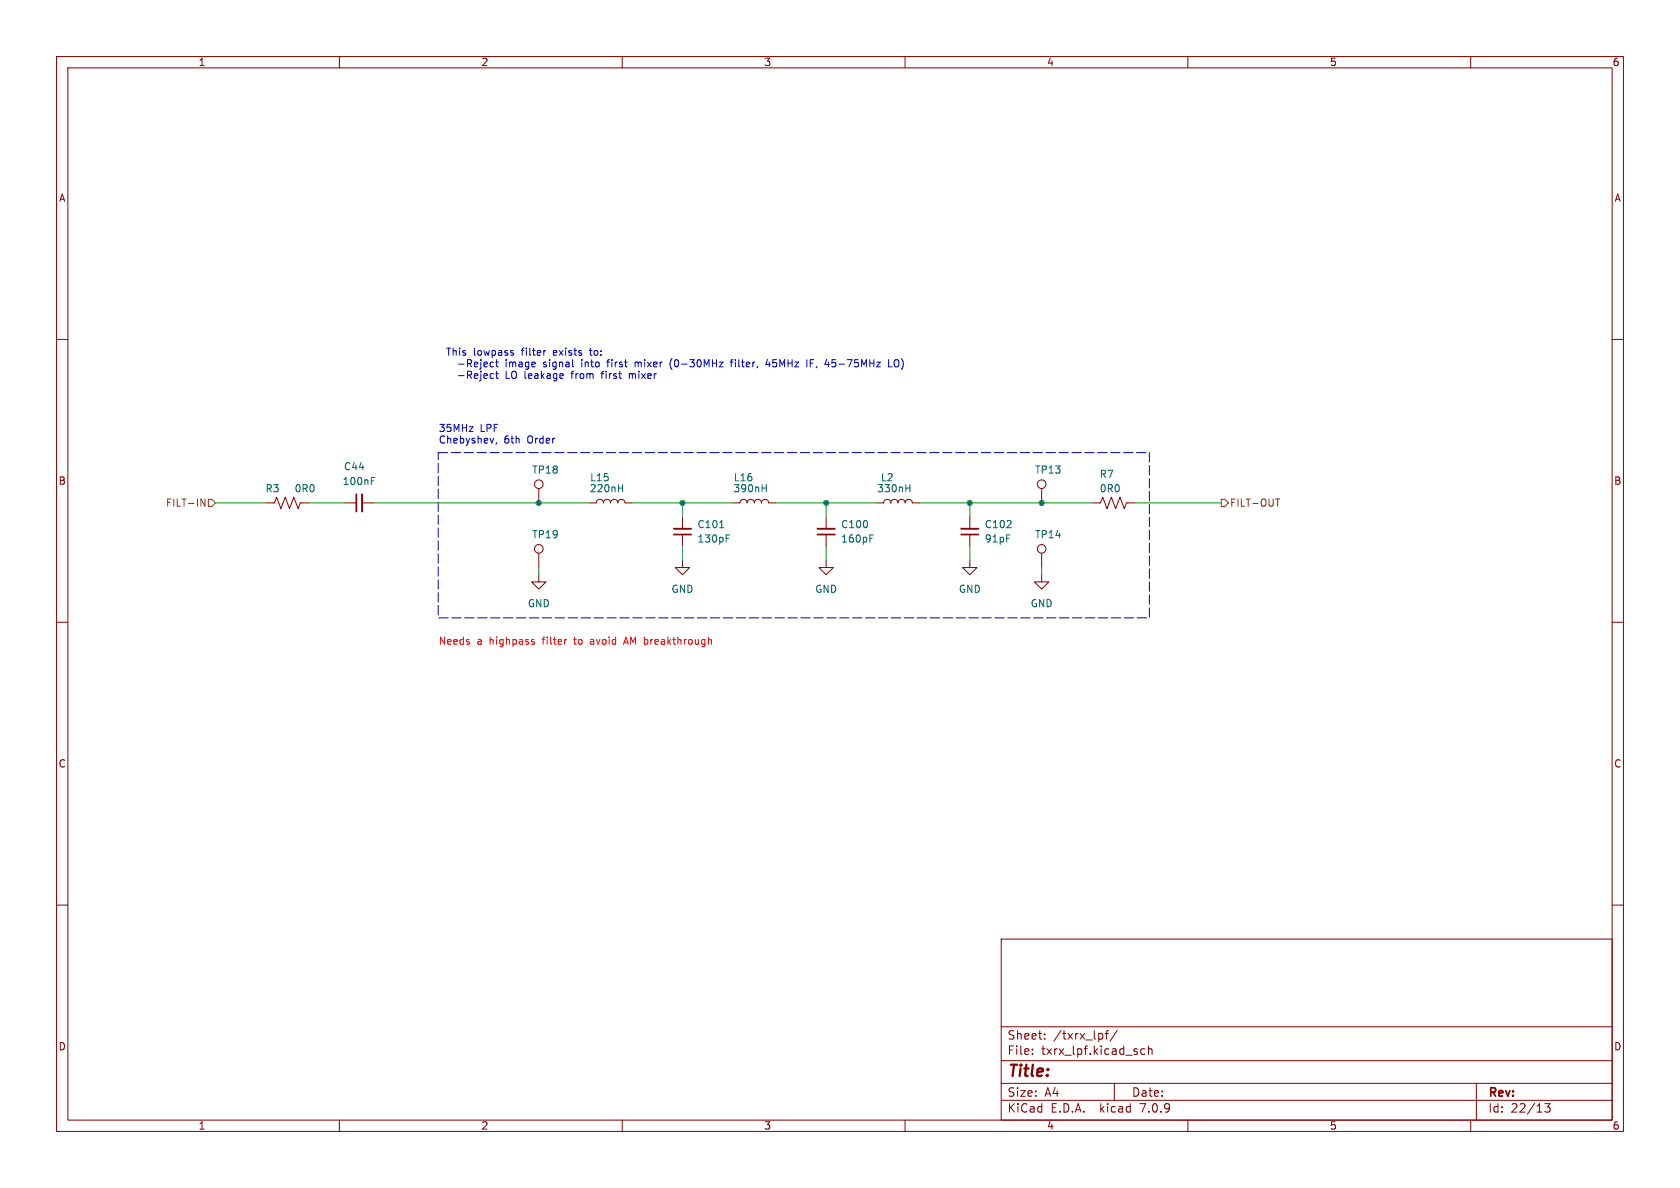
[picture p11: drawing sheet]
<svg xmlns="http://www.w3.org/2000/svg" width="297mm" height="210mm" viewBox="0 0 297 210" stroke-linecap="round" stroke-linejoin="round" font-family="sans-serif">
<defs><g id="words">
<text font-size="2.8" fill="#840000" x="178" y="190.9">Title:</text>
<g font-size="2.1" fill="#840000">
<text x="178" y="184">Sheet:</text>
<text x="186.2" y="184">/txrx_lpf/</text>
<text x="178" y="186.7">File:</text>
<text x="184.1" y="186.7">txrx_lpf.kicad_sch</text>
<text x="178" y="196.9">KiCad</text>
<text x="178" y="194.1">Size:</text>
<text x="184.7" y="194.1">A4</text>
<text x="185.7" y="196.9">E.D.A.</text>
<text x="194.6" y="196.9">kicad</text>
<text x="200" y="194.1">Date:</text>
<text x="201.8" y="196.9">7.0.9</text>
<text x="263" y="194.3">Rev:</text>
<text x="263" y="196.9">Id:</text>
<text x="267.1" y="196.9">22/13</text>
</g>
<g font-size="1.8" fill="#840000">
<text x="35" y="11.9">1</text>
<text x="85" y="11.9">2</text>
<text x="135" y="11.9">3</text>
<text x="185" y="11.9">4</text>
<text x="235" y="11.9">5</text>
<text x="285" y="11.9">6</text>
<text x="10.3" y="35.9">A</text>
<text x="285.3" y="35.9">A</text>
<text x="10.3" y="85.9">B</text>
<text x="285.3" y="85.9">B</text>
<text x="10.3" y="135.9">C</text>
<text x="285.3" y="135.9">C</text>
<text x="10.3" y="185.9">D</text>
<text x="285.3" y="185.9">D</text>
<text x="35" y="199.9">1</text>
<text x="85" y="199.9">2</text>
<text x="135" y="199.9">3</text>
<text x="185" y="199.9">4</text>
<text x="235" y="199.9">5</text>
<text x="285" y="199.9">6</text>
</g>
<g font-size="1.8" fill="#0000c2">
<text x="78.7" y="63">This</text>
<text x="81.1" y="65">-Reject</text>
<text x="83.7" y="63">lowpass</text>
<text x="89.7" y="65">image</text>
<text x="92.3" y="63">filter</text>
<text x="96.5" y="65">signal</text>
<text x="98.1" y="63">exists</text>
<text x="103.5" y="65">into</text>
<text x="104.8" y="63">to:</text>
<text x="108.3" y="65">first</text>
<text x="113.3" y="65">mixer</text>
<text x="119.7" y="65">(0-30MHz</text>
<text x="130.7" y="65">filter,</text>
<text x="137.1" y="65">45MHz</text>
<text x="144.5" y="65">IF,</text>
<text x="147.9" y="65">45-75MHz</text>
<text x="159.3" y="65">LO)</text>
<text x="81.1" y="67.1">-Reject</text>
<text x="89.7" y="67.1">LO leakage</text>
<text x="101.7" y="67.1">from</text>
<text x="107.2" y="67.1">first</text>
<text x="112.3" y="67.1">mixer</text>
<text x="77.5" y="76.4">35MHz</text>
<text x="84.9" y="76.4">LPF</text>
<text x="77.5" y="78.5">Chebyshev,</text>
<text x="89.1" y="78.5">6th</text>
<text x="93.4" y="78.5">Order</text>
</g>
<g font-size="1.8" fill="#006464">
<text x="60.7" y="83.3">C44</text>
<text x="94" y="83.9">TP18</text>
<text x="182.9" y="83.9">TP13</text>
<text x="46.8" y="87.2">R3</text>
<text x="52" y="87.2">0R0</text>
<text x="60.5" y="86">100nF</text>
<text x="104.2" y="87.2">220nH</text>
<text x="104.2" y="85.3">L15</text>
<text x="129.6" y="87.2">390nH</text>
<text x="129.6" y="85.3">L16</text>
<text x="155" y="87.2">330nH</text>
<text x="155.6" y="85.3">L2</text>
<text x="194.3" y="84.7">R7</text>
<text x="194.3" y="87.2">0R0</text>
<text x="94" y="95.4">TP19</text>
<text x="123.2" y="93.6">C101</text>
<text x="148.6" y="93.6">C100</text>
<text x="174" y="93.6">C102</text>
<text x="182.9" y="95.4">TP14</text>
<text x="123.2" y="96.1">130pF</text>
<text x="148.6" y="96.1">160pF</text>
<text x="174" y="96.1">91pF</text>
<text x="93.2" y="107.5">GND</text>
<text x="118.6" y="105">GND</text>
<text x="144" y="105">GND</text>
<text x="169.4" y="105">GND</text>
<text x="182.1" y="107.5">GND</text>
</g>
<g font-size="1.8" fill="#725600">
<text x="29.2" y="89.8">FILT-IN</text>
<text x="217.4" y="89.8">FILT-OUT</text>
</g>
<g font-size="1.8" fill="#f00">
<text x="77.5" y="114.1">Needs</text>
<text x="84.3" y="114.1">a</text>
<text x="86.6" y="114.1">highpass</text>
<text x="96.2" y="114.1">filter</text>
<text x="102" y="114.1">to</text>
<text x="105" y="114.1">avoid</text>
<text x="111.2" y="114.1">AM breakthrough</text>
</g>
</g></defs>
<g fill="none" stroke="#840000" stroke-width=".18">
<path d="M10 10h277v190h-277zM12 12h273v186h-273zM60 10v2M110 10v2M160 10v2M210 10v2M260 10v2M10 60h2M285 60h2M47 88.9h1.5l.4-1 .8 2 .7-2 .8 2 .7-2 .8 2 .4-1h1.5M61 88.9h2M64 88.9h2"/>
<path d="M95.2 86.4v2.5M95.2 97.8v2.5M104.1 88.9h1.3a.64 .64 0 0 1 .6-.6 .64 .64 0 0 1 .7 .6 .64 .64 0 0 1 .6-.6 .64 .64 0 0 1 .6 .6 .64 .64 0 0 1 .7-.6 .64 .64 0 0 1 .6 .6 .64 .64 0 0 1 .7-.6 .64 .64 0 0 1 .6 .6h1.3M120.6 99.1v1.2h1.3l-1.3 1.3-1.2-1.3h1.2M120.6 91.4v2.1M120.6 94.5v2M129.5 88.9h1.3a.64 .64 0 0 1 .6-.6 .64 .64 0 0 1 .7 .6 .64 .64 0 0 1 .6-.6 .64 .64 0 0 1 .6 .6 .64 .64 0 0 1 .7-.6 .64 .64 0 0 1 .6 .6 .64 .64 0 0 1 .7-.6 .64 .64 0 0 1 .6 .6h1.3M146 99.1v1.2h1.3l-1.3 1.3-1.2-1.3h1.2M146 91.4v2.1M146 94.5v2M154.9 88.9h1.3a.64 .64 0 0 1 .6-.6 .64 .64 0 0 1 .7 .6 .64 .64 0 0 1 .6-.6 .64 .64 0 0 1 .6 .6 .64 .64 0 0 1 .7-.6 .64 .64 0 0 1 .6 .6 .64 .64 0 0 1 .7-.6 .64 .64 0 0 1 .6 .6h1.3M171.4 99.1v1.2h1.3l-1.3 1.3-1.2-1.3h1.2"/>
<path d="M171.4 91.4v2.1M171.4 94.5v2M184.1 86.4v2.5M184.1 97.8v2.5M193 88.9h1.6l.3-1 .8 2 .8-2 .7 2 .8-2 .8 2 .3-1h1.6M10 110h2M95.2 101.6v1.3h1.3l-1.3 1.2-1.2-1.2h1.2M184.1 101.6v1.3h1.3l-1.3 1.2-1.2-1.2h1.2M285 110h2M10 160h2M285 160h2M177 166h108v32h-108z"/>
<path d="M60 198v2M110 198v2M160 198v2M177 194.5h108M177 191.5h108M177 187.5h108M177 181.5h108M182.5 186.3v.1M182.5 185.5v.1M184.7 183.6v.1M184.7 182.8v.1M194.9 182.8v.8"/>
<path d="M195.4 182.7h.6M196 182.2l-.4 .2v1.3M197 191.5v3M197.5 182.1l-1.3 2M202.4 185.5l-.4-.1-.3 .3v.4l.1 .2h.6M203 185.5l.2-.1 .4 .1 .1 .9M203 184.9v1.5M210 198v2M260 198v2M261 191.5v6.5M273.1 195.1h.9l-.5 .6 .5 .1v.7l-.3 .1h-.4l-.2-.1"/>
<circle cx="95.2" cy="97" r=".76"/>
<circle cx="95.2" cy="85.6" r=".76"/>
<circle cx="184.1" cy="97" r=".76"/>
<circle cx="184.1" cy="85.6" r=".76"/>
</g>
<g fill="none" stroke="#006464" stroke-width=".18">
<path d="M65.7 85h.4M65.7 84.4h.6M109.3 86.3h.8M110.1 85.7v1.2M127.2 93.3h.8M128.4 95.2h.4M128.4 94.6h.6M134.7 86.3h.8M135.5 85.7v1.2M153.8 95.2h.4M153.8 94.6h.6M160.1 86.3h.8"/>
<path d="M160.9 85.7v1.2"/>
</g>
<path d="M64 87.4v3M119.1 93.5h3.1M144.5 93.5h3.1M169.9 93.5h3.1" fill="none" stroke="#840000" stroke-width=".33"/>
<path d="M63 87.4v3M119.1 94.5h3.1M144.5 94.5h3.1M169.9 94.5h3.1" fill="none" stroke="#840000" stroke-width=".3"/>
<path d="M35.5 88.2l.7 1.3v-1.3M36.8 88.3h.7l.6 .6-.6 .6h-.7zM215.9 88.3h.6l.7 .6-.7 .6h-.6zM225.5 88.2h.7" fill="none" stroke="#725600" stroke-width=".18"/>
<g fill="none" stroke="#0000c2" stroke-width=".18">
<path d="M87.6 64h.5M87.6 66h.5M87.8 78.3l-.1 .2M87.8 63.6v1.1l.3 .2M87.8 65.6v1.1l.3 .2M90.5 62.4h.3v.2l-.2 .2h-.2M90.5 62h.3M96.5 62h-.2M100.9 66h.5M101.1 65.8v1.1M102.8 63.6v.1M102.8 64v.9"/>
<path d="M106.2 66h.5M106.6 65.6l-.2 .2v1.1M107.3 64h.4M107.7 63.6l-.3 .2v1.1M111.3 66.2l.3-.2 .2 .2M111.3 66v.9M112.3 64.1l.3-.1 .2 .2M112.3 64v.9M118.8 63.4a1.46 1.46 0 0 0 0 1.9M129.1 64h.5M129.6 63.6l-.3 .2v1.1M130 63.6v.1"/>
<path d="M130 64v.9M135.7 63.5l-.3 .9h.8M136 64v.9M143.2 64.2h.5M143.9 63.6h-.7v1.3M147.1 64.7l.4 .2M147.7 63.6h-.6v.6l.4-.1M157.1 63.6v1.3h.6M158.9 64a.42 .42 0 0 0-.4-.4 .42 .42 0 0 0-.4 .4v.4a.42 .42 0 0 0 .4 .5 .42 .42 0 0 0 .4-.5"/>
</g>
<path d="M94.1 113.5h.3l.1 .2-.2 .2h-.2M94.1 113l.3 .1M100.1 113h.1M104.5 113l-.1 .1M104.5 113.4l-.1 .2 .1 .3M110.3 113.5h.7M110.7 112.6l-.5 1.3" fill="none" stroke="#f00" stroke-width=".18"/>
<path d="M77.5 80h125.7v29.2h-125.7v-29.2" fill="none" stroke="#0000c2" stroke-width=".18" stroke-dasharray="1.7 .6"/>
<g fill="none" stroke="#009600" stroke-width=".18">
<path d="M38.1 88.9h8.9M54.6 88.9h6.4M66 88.9h38.1M111.8 88.9h17.7M120.6 88.9v2.5M120.6 96.5v2.6M137.2 88.9h17.7M146 88.9v2.5M146 96.5v2.6M162.6 88.9h30.4M171.4 88.9v2.5M171.4 96.5v2.6"/>
<path d="M200.7 88.9h15.2M95.2 100.3v1.3M184.1 100.3v1.3"/>
</g>
<g fill="#009600" stroke="#009600" stroke-width=".18">
<circle cx="120.6" cy="88.9" r=".46"/>
<circle cx="95.2" cy="88.9" r=".46"/>
<circle cx="146" cy="88.9" r=".46"/>
<circle cx="184.1" cy="88.9" r=".46"/>
<circle cx="171.4" cy="88.9" r=".46"/>
</g>
<use href="#words"/>
</svg>
